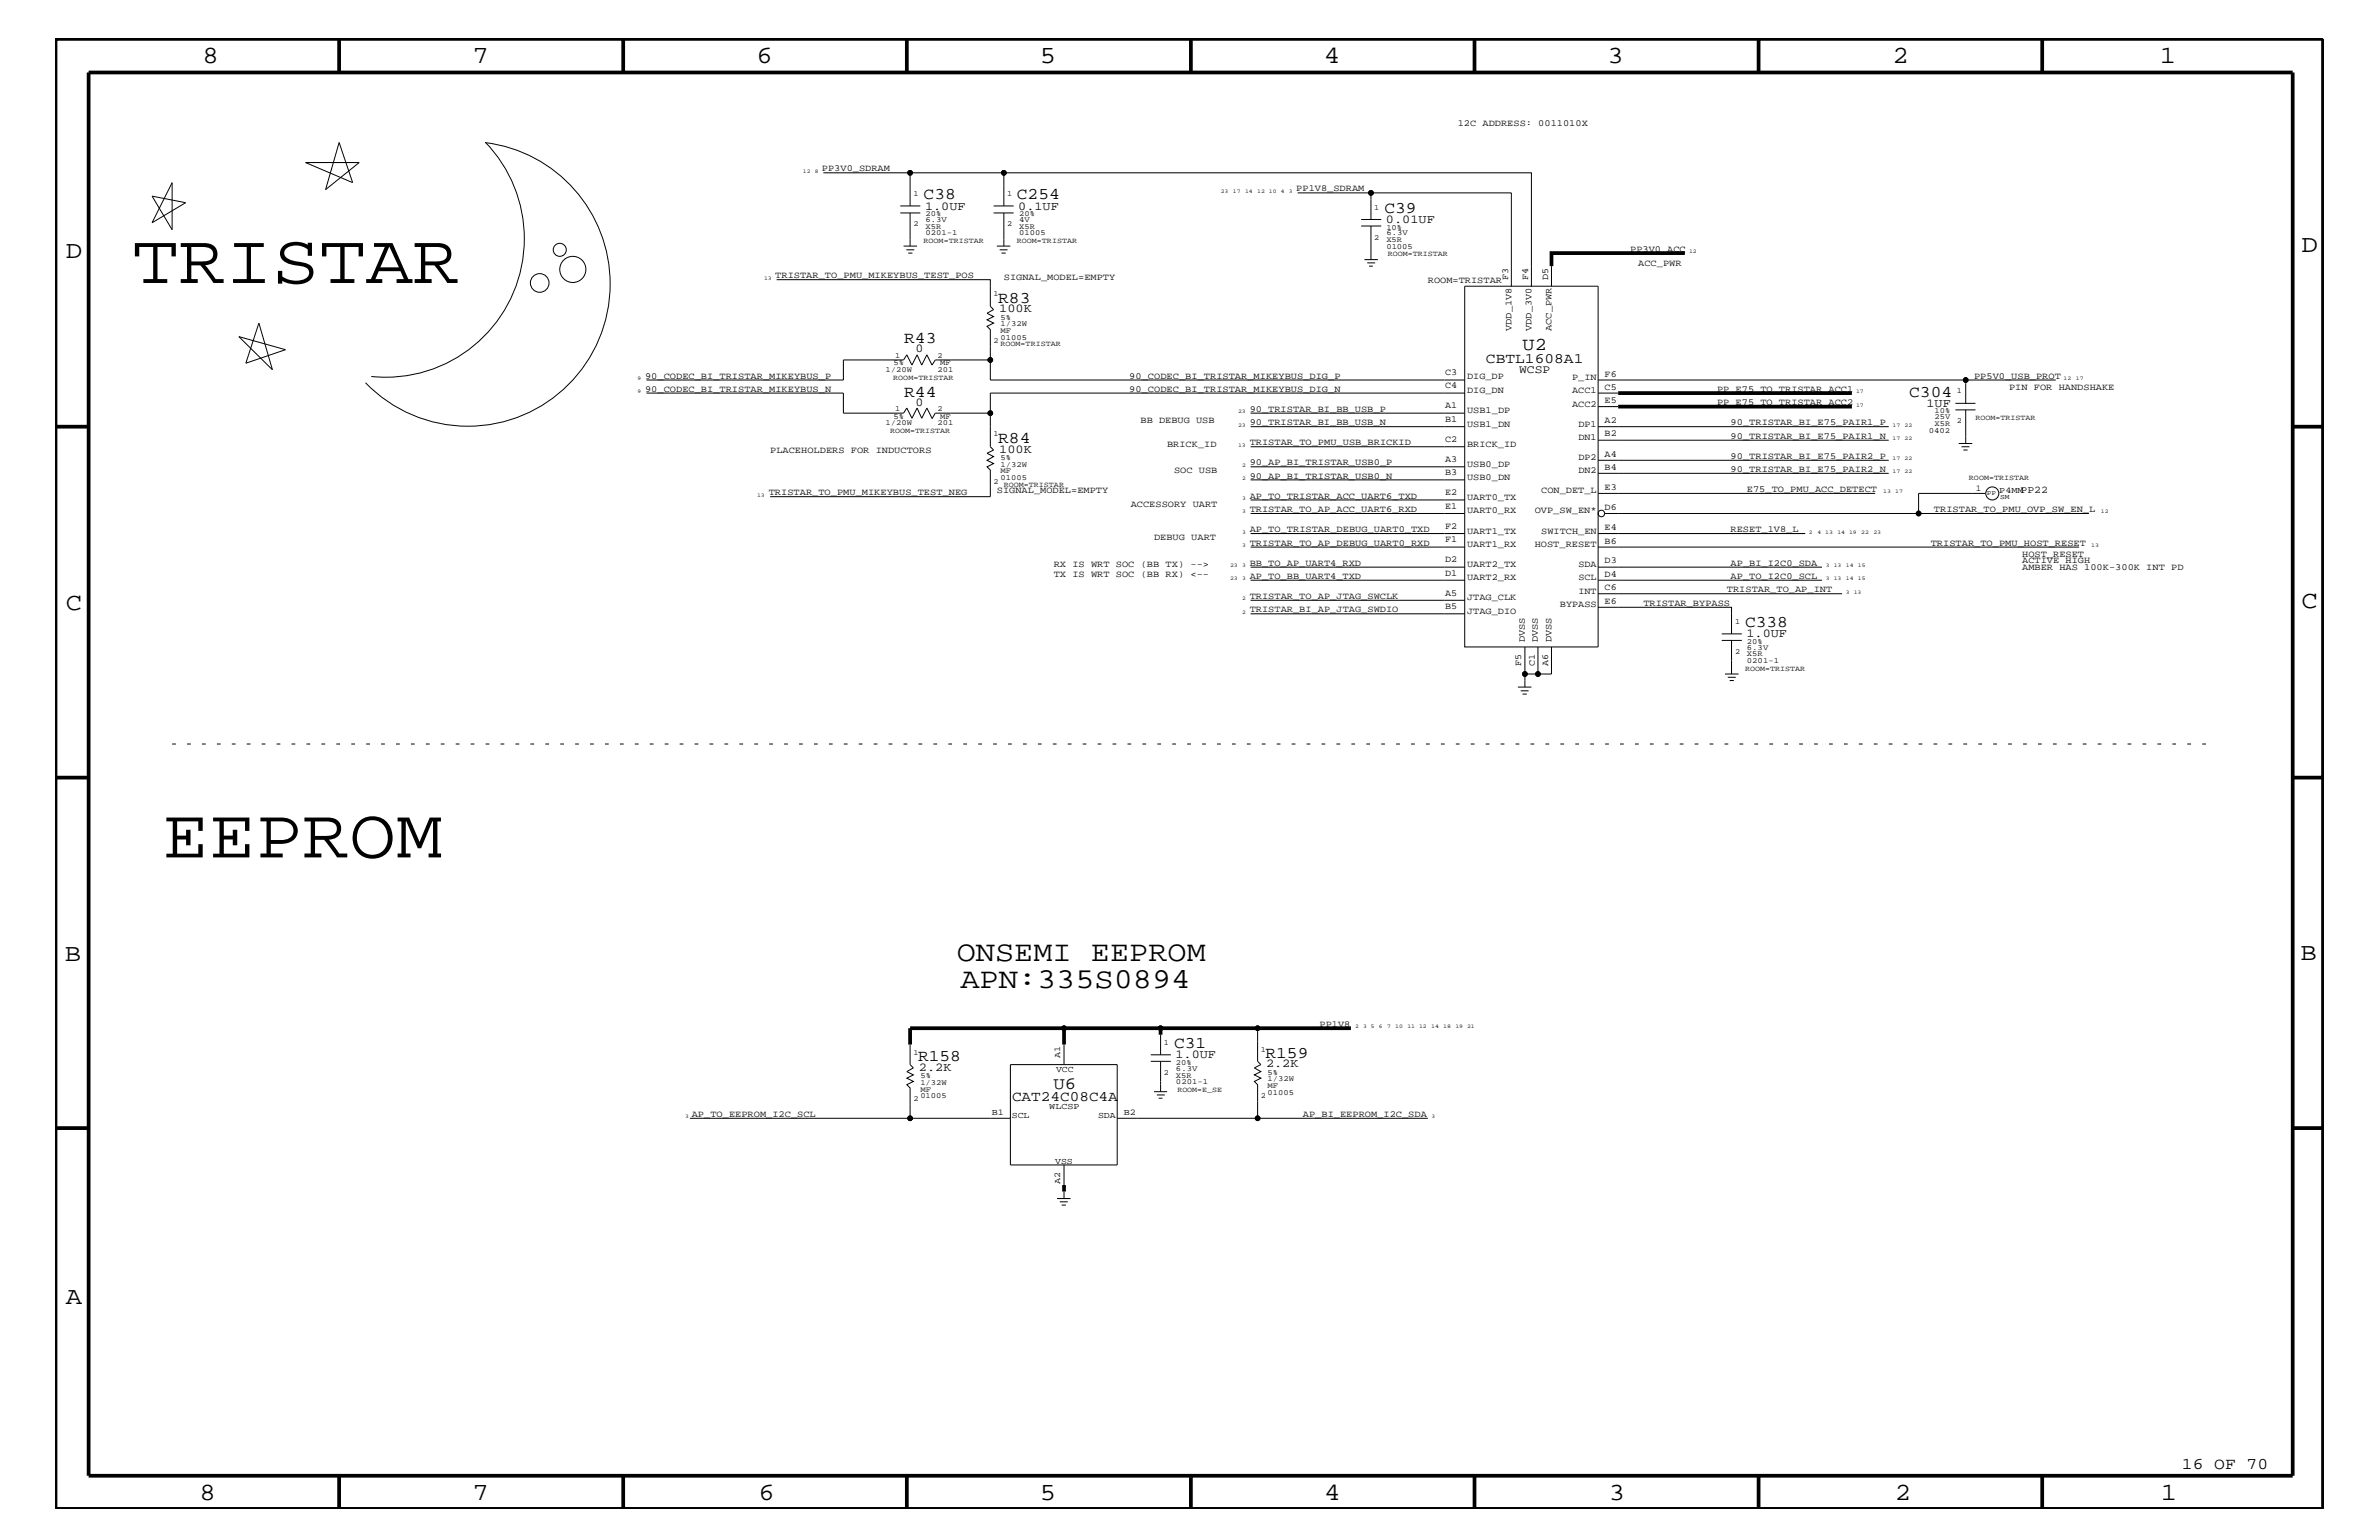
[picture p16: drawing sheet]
<svg xmlns="http://www.w3.org/2000/svg" width="432mm" height="279mm" viewBox="0 0 432 279" stroke-linecap="round" stroke-linejoin="round" font-family="sans-serif">
<defs><g id="words">
<g font-size="12.9">
<text x="24" y="51.3">TRISTAR</text>
<text x="29.5" y="155.6">EEPROM</text>
</g>
<g font-size="5.2">
<text x="173.7" y="174.4">ONSEMI EEPROM</text>
<text x="174.3" y="179.3">APN:335S0894</text>
</g>
<g font-size="4.5">
<text x="36.7" y="11.5">8</text>
<text x="85.8" y="11.5">7</text>
<text x="137.3" y="11.5">6</text>
<text x="188.7" y="11.5">5</text>
<text x="240.3" y="11.5">4</text>
<text x="291.8" y="11.5">3</text>
<text x="343.5" y="11.5">2</text>
<text x="392" y="11.5">1</text>
<text x="11.9" y="46.8">D</text>
<text x="417.7" y="45.7">D</text>
<text x="11.9" y="110.6">C</text>
<text x="417.7" y="110.3">C</text>
<text x="11.8" y="174.3">B</text>
<text x="417.6" y="174.2">B</text>
<text x="11.9" y="236.7">A</text>
<text x="36.2" y="272.1">8</text>
<text x="85.8" y="272.1">7</text>
<text x="137.7" y="272.1">6</text>
<text x="188.7" y="272.1">5</text>
<text x="240.4" y="272.1">4</text>
<text x="292" y="272.1">3</text>
<text x="343.9" y="272.1">2</text>
<text x="392.2" y="272.1">1</text>
</g>
<text font-size="3.3" x="276.4" y="63.4">U2</text>
<text font-size="3.1" x="191.2" y="197.6">U6</text>
<g font-size="3">
<text x="167.6" y="36.2">C38</text>
<text x="184.6" y="36.2">C254</text>
<text x="251.3" y="38.6">C39</text>
<text x="181.2" y="54.9">R83</text>
<text x="164.1" y="62.3">R43</text>
<text x="164.1" y="72">R44</text>
<text x="346.5" y="72">C304</text>
<text x="181.2" y="80.3">R84</text>
<text x="316.7" y="113.7">C338</text>
<text x="213.1" y="190.2">C31</text>
<text x="229.7" y="191.9">R159</text>
<text x="166.6" y="192.5">R158</text>
<text x="396" y="266.5">16 OF 70</text>
</g>
<g font-size="2.6">
<text x="269.7" y="65.9">CBTL1608A1</text>
<text x="183.7" y="199.8">CAT24C08C4A</text>
</g>
<g font-size="2.2">
<text x="167.9" y="38">1.0UF</text>
<text x="184.8" y="38">0.1UF</text>
<text x="251.5" y="40.4">0.01UF</text>
<text x="181.4" y="56.7">100K</text>
<text x="166.2" y="64">0</text>
<text x="166.2" y="73.7">0</text>
<text x="349.7" y="73.8">1UF</text>
<text x="181.4" y="82.2">100K</text>
<text x="317" y="115.6">1.0UF</text>
<text x="213.4" y="192">1.0UF</text>
<text x="166.8" y="194.3">2.2K</text>
<text x="229.8" y="193.7">2.2K</text>
</g>
<text font-size="2.1" x="275.7" y="67.7">WCSP</text>
<text font-size="1.9" x="366.7" y="89.4">PP22</text>
<g font-size="1.7">
<text x="264.6" y="22.9">12C ADDRESS: 0011010X</text>
<text x="149.2" y="31.1">PP3V0_SDRAM</text>
<text x="235.3" y="34.7">PP1V8_SDRAM</text>
<text x="295.9" y="45.7">PP3V0_ACC</text>
<text x="140.7" y="50.5">TRISTAR_TO_PMU_MIKEYBUS_TEST_POS</text>
<text x="182.2" y="50.7">SIGNAL_MODEL=EMPTY</text>
<text x="259.2" y="51.3">ROOM=TRISTAR</text>
<text x="273.7" y="50.7" transform="rotate(-90 273.7 50.7)">F3</text>
<text x="277.4" y="50.7" transform="rotate(-90 277.4 50.7)">F4</text>
<text x="281" y="50.7" transform="rotate(-90 281 50.7)">D5</text>
<text x="297.3" y="48.3">ACC_PWR</text>
<text x="274.3" y="60.1" transform="rotate(-90 274.3 60.1)">VDD_1V8</text>
<text x="278" y="60.1" transform="rotate(-90 278 60.1)">VDD_3V0</text>
<text x="281.6" y="60.1" transform="rotate(-90 281.6 60.1)">ACC_PWR</text>
<text x="117.1" y="71.1">90_CODEC_BI_TRISTAR_MIKEYBUS_N</text>
<text x="117.1" y="68.7">90_CODEC_BI_TRISTAR_MIKEYBUS_P</text>
<text x="205" y="71.1">90_CODEC_BI_TRISTAR_MIKEYBUS_DIG_N</text>
<text x="205" y="68.7">90_CODEC_BI_TRISTAR_MIKEYBUS_DIG_P</text>
<text x="262.3" y="70.5">C4</text>
<text x="262.3" y="68.1">C3</text>
<text x="266.3" y="71.3">DIG_DN</text>
<text x="266.3" y="68.7">DIG_DP</text>
<text x="285.3" y="71.3">ACC1</text>
<text x="285.3" y="68.9">P_IN</text>
<text x="291.3" y="70.7">C5</text>
<text x="291.3" y="68.4">F6</text>
<text x="311.7" y="71.1">PP_E75_TO_TRISTAR_ACC1</text>
<text x="358.3" y="68.7">PP5V0_USB_PROT</text>
<text x="364.7" y="70.7">PIN FOR HANDSHAKE</text>
<text x="207" y="76.8">BB DEBUG USB</text>
<text x="226.8" y="74.7">90_TRISTAR_BI_BB_USB_P</text>
<text x="226.8" y="77.2">90_TRISTAR_BI_BB_USB_N</text>
<text x="262.3" y="76.6">B1</text>
<text x="262.3" y="74.1">A1</text>
<text x="266.3" y="77.4">USB1_DN</text>
<text x="266.3" y="75">USB1_DP</text>
<text x="285.3" y="73.8">ACC2</text>
<text x="286.5" y="77.4">DP1</text>
<text x="291.3" y="73.2">E5</text>
<text x="291.3" y="76.8">A2</text>
<text x="311.7" y="73.5">PP_E75_TO_TRISTAR_ACC2</text>
<text x="314.1" y="77.2">90_TRISTAR_BI_E75_PAIR1_P</text>
<text x="139.8" y="82.2">PLACEHOLDERS FOR INDUCTORS</text>
<text x="211.8" y="81.1">BRICK_ID</text>
<text x="226.8" y="80.8">TRISTAR_TO_PMU_USB_BRICKID</text>
<text x="262.3" y="83.8">A3</text>
<text x="262.3" y="80.2">C2</text>
<text x="266.3" y="81.1">BRICK_ID</text>
<text x="286.5" y="83.5">DP2</text>
<text x="286.5" y="79.9">DN1</text>
<text x="291.3" y="79.2">B2</text>
<text x="291.3" y="82.8">A4</text>
<text x="314.1" y="83.3">90_TRISTAR_BI_E75_PAIR2_P</text>
<text x="314.1" y="79.6">90_TRISTAR_BI_E75_PAIR1_N</text>
<text x="139.5" y="89.9">TRISTAR_TO_PMU_MIKEYBUS_TEST_NEG</text>
<text x="180.9" y="89.5">SIGNAL_MODEL=EMPTY</text>
<text x="213.1" y="85.9">SOC USB</text>
<text x="226.8" y="84.4">90_AP_BI_TRISTAR_USB0_P</text>
<text x="226.8" y="86.9">90_AP_BI_TRISTAR_USB0_N</text>
<text x="262.3" y="89.9">E2</text>
<text x="262.3" y="86.2">B3</text>
<text x="266.3" y="87.1">USB0_DN</text>
<text x="266.3" y="84.7">USB0_DP</text>
<text x="279.7" y="89.5">CON_DET_L</text>
<text x="286.5" y="85.9">DN2</text>
<text x="291.3" y="88.9">E3</text>
<text x="291.3" y="85.3">B4</text>
<text x="314.1" y="85.6">90_TRISTAR_BI_E75_PAIR2_N</text>
<text x="317.1" y="89.3">E75_TO_PMU_ACC_DETECT</text>
<text x="205.2" y="92">ACCESSORY UART</text>
<text x="226.8" y="92.9">TRISTAR_TO_AP_ACC_UART6_RXD</text>
<text x="226.8" y="90.5">AP_TO_TRISTAR_ACC_UART6_TXD</text>
<text x="262.3" y="92.3">E1</text>
<text x="262.3" y="96">F2</text>
<text x="266.3" y="93.2">UART0_RX</text>
<text x="266.3" y="90.7">UART0_TX</text>
<text x="278.6" y="93.2">OVP_SW_EN*</text>
<text x="291.3" y="92.6">D6</text>
<text x="351" y="92.9">TRISTAR_TO_PMU_OVP_SW_EN_L</text>
<text x="209.5" y="98">DEBUG UART</text>
<text x="226.8" y="99">TRISTAR_TO_AP_DEBUG_UART0_RXD</text>
<text x="226.8" y="96.5">AP_TO_TRISTAR_DEBUG_UART0_TXD</text>
<text x="262.3" y="98.4">F1</text>
<text x="266.3" y="99.3">UART1_RX</text>
<text x="266.3" y="96.8">UART1_TX</text>
<text x="278.6" y="99.3">HOST_RESET</text>
<text x="279.7" y="96.8">SWITCH_EN</text>
<text x="291.3" y="98.7">B6</text>
<text x="291.3" y="96.2">E4</text>
<text x="314.1" y="96.5">RESET_1V8_L</text>
<text x="350.4" y="99">TRISTAR_TO_PMU_HOST_RESET</text>
<text x="367" y="101">HOST_RESET</text>
<text x="191.3" y="104.7">TX IS WRT SOC (BB RX) &lt;--</text>
<text x="191.3" y="102.9">RX IS WRT SOC (BB TX) --&gt;</text>
<text x="226.8" y="105">AP_TO_BB_UART4_TXD</text>
<text x="226.8" y="102.6">BB_TO_AP_UART4_RXD</text>
<text x="262.3" y="104.4">D1</text>
<text x="262.3" y="102.1">D2</text>
<text x="266.3" y="105.3">UART2_RX</text>
<text x="266.3" y="102.9">UART2_TX</text>
<text x="286.5" y="105.3">SCL</text>
<text x="286.5" y="107.7">INT</text>
<text x="286.5" y="102.9">SDA</text>
<text x="291.3" y="107.1">C6</text>
<text x="291.3" y="104.7">D4</text>
<text x="291.3" y="102.2">D3</text>
<text x="313.4" y="107.5">TRISTAR_TO_AP_INT</text>
<text x="314.1" y="105">AP_TO_I2C0_SCL</text>
<text x="314.1" y="102.6">AP_BI_I2C0_SDA</text>
<text x="367" y="102.2">ACTIVE HIGH</text>
<text x="367" y="103.5">AMBER HAS 100K-300K INT PD</text>
<text x="226.8" y="108.7">TRISTAR_TO_AP_JTAG_SWCLK</text>
<text x="226.8" y="111.1">TRISTAR_BI_AP_JTAG_SWDIO</text>
<text x="262.3" y="108.1">A5</text>
<text x="262.3" y="110.5">B5</text>
<text x="266.3" y="111.4">JTAG_DIO</text>
<text x="266.3" y="108.9">JTAG_CLK</text>
<text x="283.1" y="110.2">BYPASS</text>
<text x="291.3" y="109.5">E6</text>
<text x="298.3" y="109.9">TRISTAR_BYPASS</text>
<text x="276.8" y="116.5" transform="rotate(-90 276.8 116.5)">DVSS</text>
<text x="279.1" y="116.5" transform="rotate(-90 279.1 116.5)">DVSS</text>
<text x="281.6" y="116.5" transform="rotate(-90 281.6 116.5)">DVSS</text>
<text x="276.1" y="120.8" transform="rotate(-90 276.1 120.8)">F5</text>
<text x="278.6" y="120.8" transform="rotate(-90 278.6 120.8)">C1</text>
<text x="281" y="120.8" transform="rotate(-90 281 120.8)">A6</text>
<text x="239.5" y="186.3">PP1V8</text>
<text x="125.6" y="202.6">AP_TO_EEPROM_I2C_SCL</text>
<text x="236.5" y="202.6">AP_BI_EEPROM_I2C_SDA</text>
</g>
<g font-size="1.6">
<text x="358.6" y="89">1</text>
<text x="362.9" y="89.4">P4MM</text>
<text x="192.4" y="192" transform="rotate(-90 192.4 192)">A1</text>
<text x="191.7" y="194.4">VCC</text>
<text x="180" y="202.3">B1</text>
<text x="183.6" y="202.9">SCL</text>
<text x="190.5" y="201.2">WLCSP</text>
<text x="199.3" y="202.9">SDA</text>
<text x="204" y="202.3">B2</text>
<text x="191.5" y="211.1">VSS</text>
<text x="192.4" y="214.7" transform="rotate(-90 192.4 214.7)">A2</text>
</g>
<g font-size="1.4">
<text x="165.8" y="35.6">1</text>
<text x="182.8" y="35.6">1</text>
<text x="165.8" y="41">2</text>
<text x="168" y="41.5">X5R</text>
<text x="168" y="39.2">20%</text>
<text x="168" y="40.3">6.3V</text>
<text x="182.8" y="41">2</text>
<text x="185" y="41.5">X5R</text>
<text x="185" y="39.2">20%</text>
<text x="185" y="40.3">4V</text>
<text x="249.4" y="38">1</text>
<text x="251.6" y="41.7">10%</text>
<text x="167.6" y="44.1">ROOM=TRISTAR</text>
<text x="168" y="42.7">0201-1</text>
<text x="184.6" y="44.1">ROOM=TRISTAR</text>
<text x="185" y="42.7">01005</text>
<text x="249.4" y="43.5">2</text>
<text x="251.6" y="45.2">01005</text>
<text x="251.6" y="42.7">6.3V</text>
<text x="251.6" y="44">X5R</text>
<text x="251.9" y="46.5">ROOM=TRISTAR</text>
<text x="180.3" y="53.8">1</text>
<text x="181.6" y="58">5%</text>
<text x="181.6" y="59.2">1/32W</text>
<text x="162.5" y="64.9">1</text>
<text x="170.2" y="64.9">2</text>
<text x="180.3" y="62.3">2</text>
<text x="181.6" y="60.4">MF</text>
<text x="181.6" y="61.7">01005</text>
<text x="181.6" y="62.9">ROOM=TRISTAR</text>
<text x="160.7" y="67.5">1/20W</text>
<text x="162.1" y="68.9">ROOM=TRISTAR</text>
<text x="162.2" y="66.2">5%</text>
<text x="170.2" y="67.5">201</text>
<text x="170.6" y="66.2">MF</text>
<text x="355.2" y="71.3">1</text>
<text x="160.7" y="77.2">1/20W</text>
<text x="162.2" y="76">5%</text>
<text x="162.5" y="74.6">1</text>
<text x="170.2" y="74.6">2</text>
<text x="170.2" y="77.2">201</text>
<text x="170.6" y="76">MF</text>
<text x="351.1" y="77.3">X5R</text>
<text x="351.1" y="75">10%</text>
<text x="351.1" y="76.1">25V</text>
<text x="355.2" y="76.8">2</text>
<text x="358.6" y="76.2">ROOM=TRISTAR</text>
<text x="161.5" y="78.6">ROOM=TRISTAR</text>
<text x="180.3" y="79.2">1</text>
<text x="181.6" y="83.5">5%</text>
<text x="350.1" y="78.5">0402</text>
<text x="180.3" y="87.7">2</text>
<text x="181.6" y="85.9">MF</text>
<text x="181.6" y="84.7">1/32W</text>
<text x="181.6" y="87.1">01005</text>
<text x="182.2" y="88.3">ROOM=TRISTAR</text>
<text x="357.4" y="87.1">ROOM=TRISTAR</text>
<text x="315" y="113.1">1</text>
<text x="315" y="118.6">2</text>
<text x="317.1" y="119.1">X5R</text>
<text x="317.1" y="116.8">20%</text>
<text x="317.1" y="117.9">6.3V</text>
<text x="316.7" y="121.7">ROOM=TRISTAR</text>
<text x="317.1" y="120.3">0201-1</text>
<text x="165.8" y="191.4">1</text>
<text x="211.2" y="189.5">1</text>
<text x="228.9" y="190.8">1</text>
<text x="167" y="195.6">5%</text>
<text x="167" y="196.8">1/32W</text>
<text x="211.2" y="195">2</text>
<text x="213.4" y="195.5">X5R</text>
<text x="213.4" y="193.2">20%</text>
<text x="213.4" y="196.7">0201-1</text>
<text x="213.4" y="194.3">6.3V</text>
<text x="230" y="195">5%</text>
<text x="230" y="197.4">MF</text>
<text x="230" y="196.2">1/32W</text>
<text x="165.8" y="199.8">2</text>
<text x="167" y="198.1">MF</text>
<text x="167" y="199.2">01005</text>
<text x="213.7" y="198.1">ROOM=E_SE</text>
<text x="228.9" y="199.2">2</text>
<text x="230" y="198.7">01005</text>
</g>
<g font-size="1.3">
<text x="360.6" y="89.9">PP</text>
<text x="363.1" y="90.5">SM</text>
</g>
<g font-size="1">
<text x="145.7" y="31.4">12</text>
<text x="147.9" y="31.4">8</text>
<text x="221.6" y="35">23</text>
<text x="223.8" y="35">17</text>
<text x="226" y="35">14</text>
<text x="228.2" y="35">12 10</text>
<text x="232.5" y="35">4</text>
<text x="233.9" y="35">3</text>
<text x="306.6" y="45.9">12</text>
<text x="138.7" y="50.7">13</text>
<text x="115.7" y="71.3">9</text>
<text x="115.7" y="68.9">9</text>
<text x="336.9" y="71.3">17</text>
<text x="374.6" y="68.9">12</text>
<text x="376.8" y="68.9">17</text>
<text x="224.7" y="75">23</text>
<text x="224.7" y="77.4">23</text>
<text x="336.9" y="73.8">17</text>
<text x="343.5" y="77.4">17</text>
<text x="345.7" y="77.4">22</text>
<text x="224.7" y="81.1">13</text>
<text x="343.5" y="83.5">17</text>
<text x="343.5" y="79.9">17</text>
<text x="345.7" y="83.5">22</text>
<text x="345.7" y="79.9">22</text>
<text x="225.5" y="84.7">2</text>
<text x="225.5" y="87.1">2</text>
<text x="341.8" y="89.5">13</text>
<text x="343.5" y="85.9">17</text>
<text x="344" y="89.5">17</text>
<text x="345.7" y="85.9">22</text>
<text x="137.4" y="90.1">13</text>
<text x="225.5" y="93.2">3</text>
<text x="225.5" y="90.7">3</text>
<text x="381.3" y="93.2">12</text>
<text x="225.5" y="99.3">3</text>
<text x="225.5" y="96.8">3</text>
<text x="328.3" y="96.8">2</text>
<text x="329.9" y="96.8">4</text>
<text x="331.3" y="96.8">13</text>
<text x="333.5" y="96.8">14 19</text>
<text x="337.8" y="96.8">22</text>
<text x="340" y="96.8">23</text>
<text x="379.6" y="99.3">13</text>
<text x="223.3" y="105.3">23</text>
<text x="223.3" y="102.9">23</text>
<text x="225.5" y="102.9">3</text>
<text x="225.5" y="105.3">3</text>
<text x="331.4" y="105.3">3</text>
<text x="331.4" y="102.9">3</text>
<text x="332.8" y="105.3">13</text>
<text x="332.8" y="102.9">13</text>
<text x="335" y="107.7">3</text>
<text x="335" y="105.3">14</text>
<text x="335" y="102.9">14</text>
<text x="336.5" y="107.7">13</text>
<text x="337.2" y="105.3">15</text>
<text x="337.2" y="102.9">15</text>
<text x="225.5" y="108.9">2</text>
<text x="225.5" y="111.4">2</text>
<text x="246" y="186.5">2</text>
<text x="247.4" y="186.5">3</text>
<text x="248.8" y="186.5">5</text>
<text x="250.3" y="186.5">6</text>
<text x="251.8" y="186.5">7</text>
<text x="253.2" y="186.5">10</text>
<text x="255.4" y="186.5">11 12</text>
<text x="259.8" y="186.5">14</text>
<text x="262" y="186.5">18</text>
<text x="264.2" y="186.5">19 21</text>
<text x="124.4" y="202.9">3</text>
<text x="259.8" y="202.9">3</text>
</g>
</g></defs>
<g fill="none" stroke="#000" stroke-width=".18">
<path d="M27.6 35.6l6.1 1.2-6.1 3.6 3.6-7.3v8.6zM55.5 29.5h9.7l-6.1 4.9 2.5-8.5 2.4 7.2zM88.1 25.9a25.8 25.8 0 0 1 19.9 37.1 25.8 25.8 0 0 1-41.7 6.4M88.1 25.8a25.1 25.1 0 0 1 4.5 28.5 25.1 25.1 0 0 1-25.2 14M149.4 31.4h15.8v6M163.4 38.6h3.6M163.4 37.4h3.6M165.2 31.4h17v6M165.2 38.6v6M180.3 38.6h3.7M180.3 37.4h3.7M182.2 31.4h95.8v20.5"/>
<path d="M182.2 38.6v6M235.5 35h13.3M247.1 39.8h3.6M248.8 39.8v-4.8h25.5v16.9M141 50.7h38.7v4.9l.6 .6-1.1 .6 1.1 .6-1.1 .6 1.1 .6-1.1 .6 .5 .6v9.1h86.2M164 44.6h2.5M164.5 45.3h1.4M164.8 45.9h.8M180.9 44.6h2.5M181.4 45.3h1.5M181.8 45.9h.7M247.1 41h3.6"/>
<path d="M247.7 47.1h2.4M248.2 47.7h1.4M248.5 48.3h.7M248.8 41v6.1M265.9 51.9h24.2v65.5h-24.2zM281.6 48.3v3.6M43.3 61.1l8.5 2.3-7.2 2.5 2.4-7.3 2.4 8.5zM117.3 71.3h35.8v3.7h10.9l.6-1 .9 1.9 1-1.9 .8 1.9 .9-1.9 1 1.9M169.2 76l.6-1h9.9v6.1l.6 .5-1.1 .6 1.1 .6-1.1 .7 1.1 .6-1.1 .6 .5 .6v4.8h-39.9M179.7 65.3h-9.9l-.6 .9-1-1.8-.9 1.8-.8-1.8-1 1.8-.9-1.8-.6 .9h-10.9v3.6h-35.8M227 77.4h38.9M227 75h38.8"/>
<path d="M265.9 71.3h-86.2v3.7M290.1 79.9h52.7M290.1 77.4h52.7M290.1 73.8h3.6M290.1 71.3h3.6M290.1 68.9h83M354.9 74.4h3.7M354.9 73.2h3.7M356.8 68.9v4.3M356.8 74.4v6.1M227 96.8h38.9M227 99.3h38.9"/>
<path d="M227 93.2h38.9M227 87.1h38.9M227 90.7h38.9M227 81.1h38.9M227 84.7h38.9M290.1 89.5h50.3M290.1 96.8h37.6M290.1 99.3h87.3M290.1 85.9h52.7M290.1 83.5h52.7M291.3 93.2h87.8M355.5 80.5h2.5"/>
<path d="M356 81.1h1.5M356.4 81.6h.7M360.3 89.5h-12.1v3.7M227 105.3h38.9M227 102.9h38.9M227 111.4h38.9M227 108.9h38.9M276.8 117.4v4.9h2.3M279.1 117.4v4.9h2.5v-4.9M290.1 110.2h24.2v4.8M290.1 105.3h40.6M290.1 107.7h44.2"/>
<path d="M290.1 102.9h40.6M312.5 116.2h3.6M312.5 115h3.6M314.3 116.2v6.1M275.5 124.7h2.5M276 125.3h1.5M276.4 125.9h.7M276.8 122.3v2.4M313.1 122.3h2.5M313.6 122.9h1.4M313.9 123.5h.8M165.2 189.5v3.7l.6 .5-1.2 .7 1.2 .6-1.2 .6 1.2 .6-1.2 .6 .6 .6v5.5"/>
<path d="M183.4 193.2h19.4v18.2h-19.4zM193.1 189.5v3.7M208.9 192.6h3.6M208.9 191.4h3.6M209.5 198.1h2.3M210 198.7h1.4M210.3 199.2h.7M210.7 187.7v3.7M210.7 192.6v5.5M228.3 186.5v6.1l.6 .6-1.2 .5 1.2 .7-1.2 .6 1.2 .6-1.2 .6 .6 .6v6.1h30.9M125.2 202.9h58.2M191.9 217.5h2.4"/>
<path d="M192.4 218h1.4M192.7 218.6h.8M193.1 211.4v3.6M193.1 216.2v1.3M202.8 202.9h25.5"/>
<circle cx="165.2" cy="31.4" r=".42"/>
<circle cx="182.2" cy="31.4" r=".42"/>
<circle cx="248.8" cy="35" r=".42"/>
<circle cx="98" cy="51.3" r="1.69"/>
<circle cx="101.6" cy="45.3" r="1.19"/>
<circle cx="104" cy="48.9" r="2.37"/>
<circle cx="179.7" cy="75" r=".42"/>
<circle cx="179.7" cy="65.3" r=".42"/>
<circle cx="356.8" cy="68.9" r=".42"/>
<circle cx="290.7" cy="93.2" r=".59"/>
<circle cx="348.2" cy="93.2" r=".42"/>
<circle cx="361.6" cy="89.5" r="1.19"/>
<circle cx="276.8" cy="122.3" r=".42"/>
<circle cx="279.1" cy="122.3" r=".42"/>
<circle cx="193.1" cy="186.5" r=".42"/>
<circle cx="210.7" cy="186.5" r=".42"/>
<circle cx="228.3" cy="186.5" r=".42"/>
<circle cx="165.2" cy="202.9" r=".42"/>
<circle cx="228.3" cy="202.9" r=".42"/>
</g>
<g fill="none" stroke="#000" stroke-width=".68" stroke-linecap="butt">
<path d="M10.1 7.1h411.5v266.7h-411.5zM16.1 13.2h400v254.5h-400zM61.6 7.1v6.1M113.1 7.1v6.1M164.6 7.1v6.1M216.2 7.1v6.1M267.6 7.1v6.1M319.2 7.1v6.1M370.7 7.1v6.1M305.8 45.9h-24.2v2.4M10.1 77.4h6M293.7 71.3h42.4"/>
<path d="M293.7 73.8h42.4M416.1 77.4h5.5M10.1 141.1h6M416.1 141.1h5.5M193.1 186.5h-27.9v3M210.7 186.5h-17.6v3M245.2 186.5h-34.5v1.2M10.1 204.7h6M193.1 215v1.2M416.1 204.7h5.5M61.6 267.7v6.1M113.1 267.7v6.1"/>
<path d="M164.6 267.7v6.1M216.2 268v5.8M267.6 267.7v6.1M319.2 267.7v6.1M370.7 267.7v6.1"/>
</g>
<path d="M31.2 135h369.8" fill="none" stroke="#000" stroke-width=".18" stroke-dasharray=".7 2" stroke-linecap="butt"/>
<g fill="#000">
<circle cx="165.2" cy="31.4" r=".42"/>
<circle cx="182.2" cy="31.4" r=".42"/>
<circle cx="248.8" cy="35" r=".42"/>
<circle cx="179.7" cy="75" r=".42"/>
<circle cx="179.7" cy="65.3" r=".42"/>
<circle cx="356.8" cy="68.9" r=".42"/>
<circle cx="348.2" cy="93.2" r=".42"/>
<circle cx="276.8" cy="122.3" r=".42"/>
<circle cx="279.1" cy="122.3" r=".42"/>
<circle cx="193.1" cy="186.5" r=".42"/>
<circle cx="210.7" cy="186.5" r=".42"/>
<circle cx="228.3" cy="186.5" r=".42"/>
<circle cx="165.2" cy="202.9" r=".42"/>
<circle cx="228.3" cy="202.9" r=".42"/>
</g>
<use href="#words"/>
</svg>
